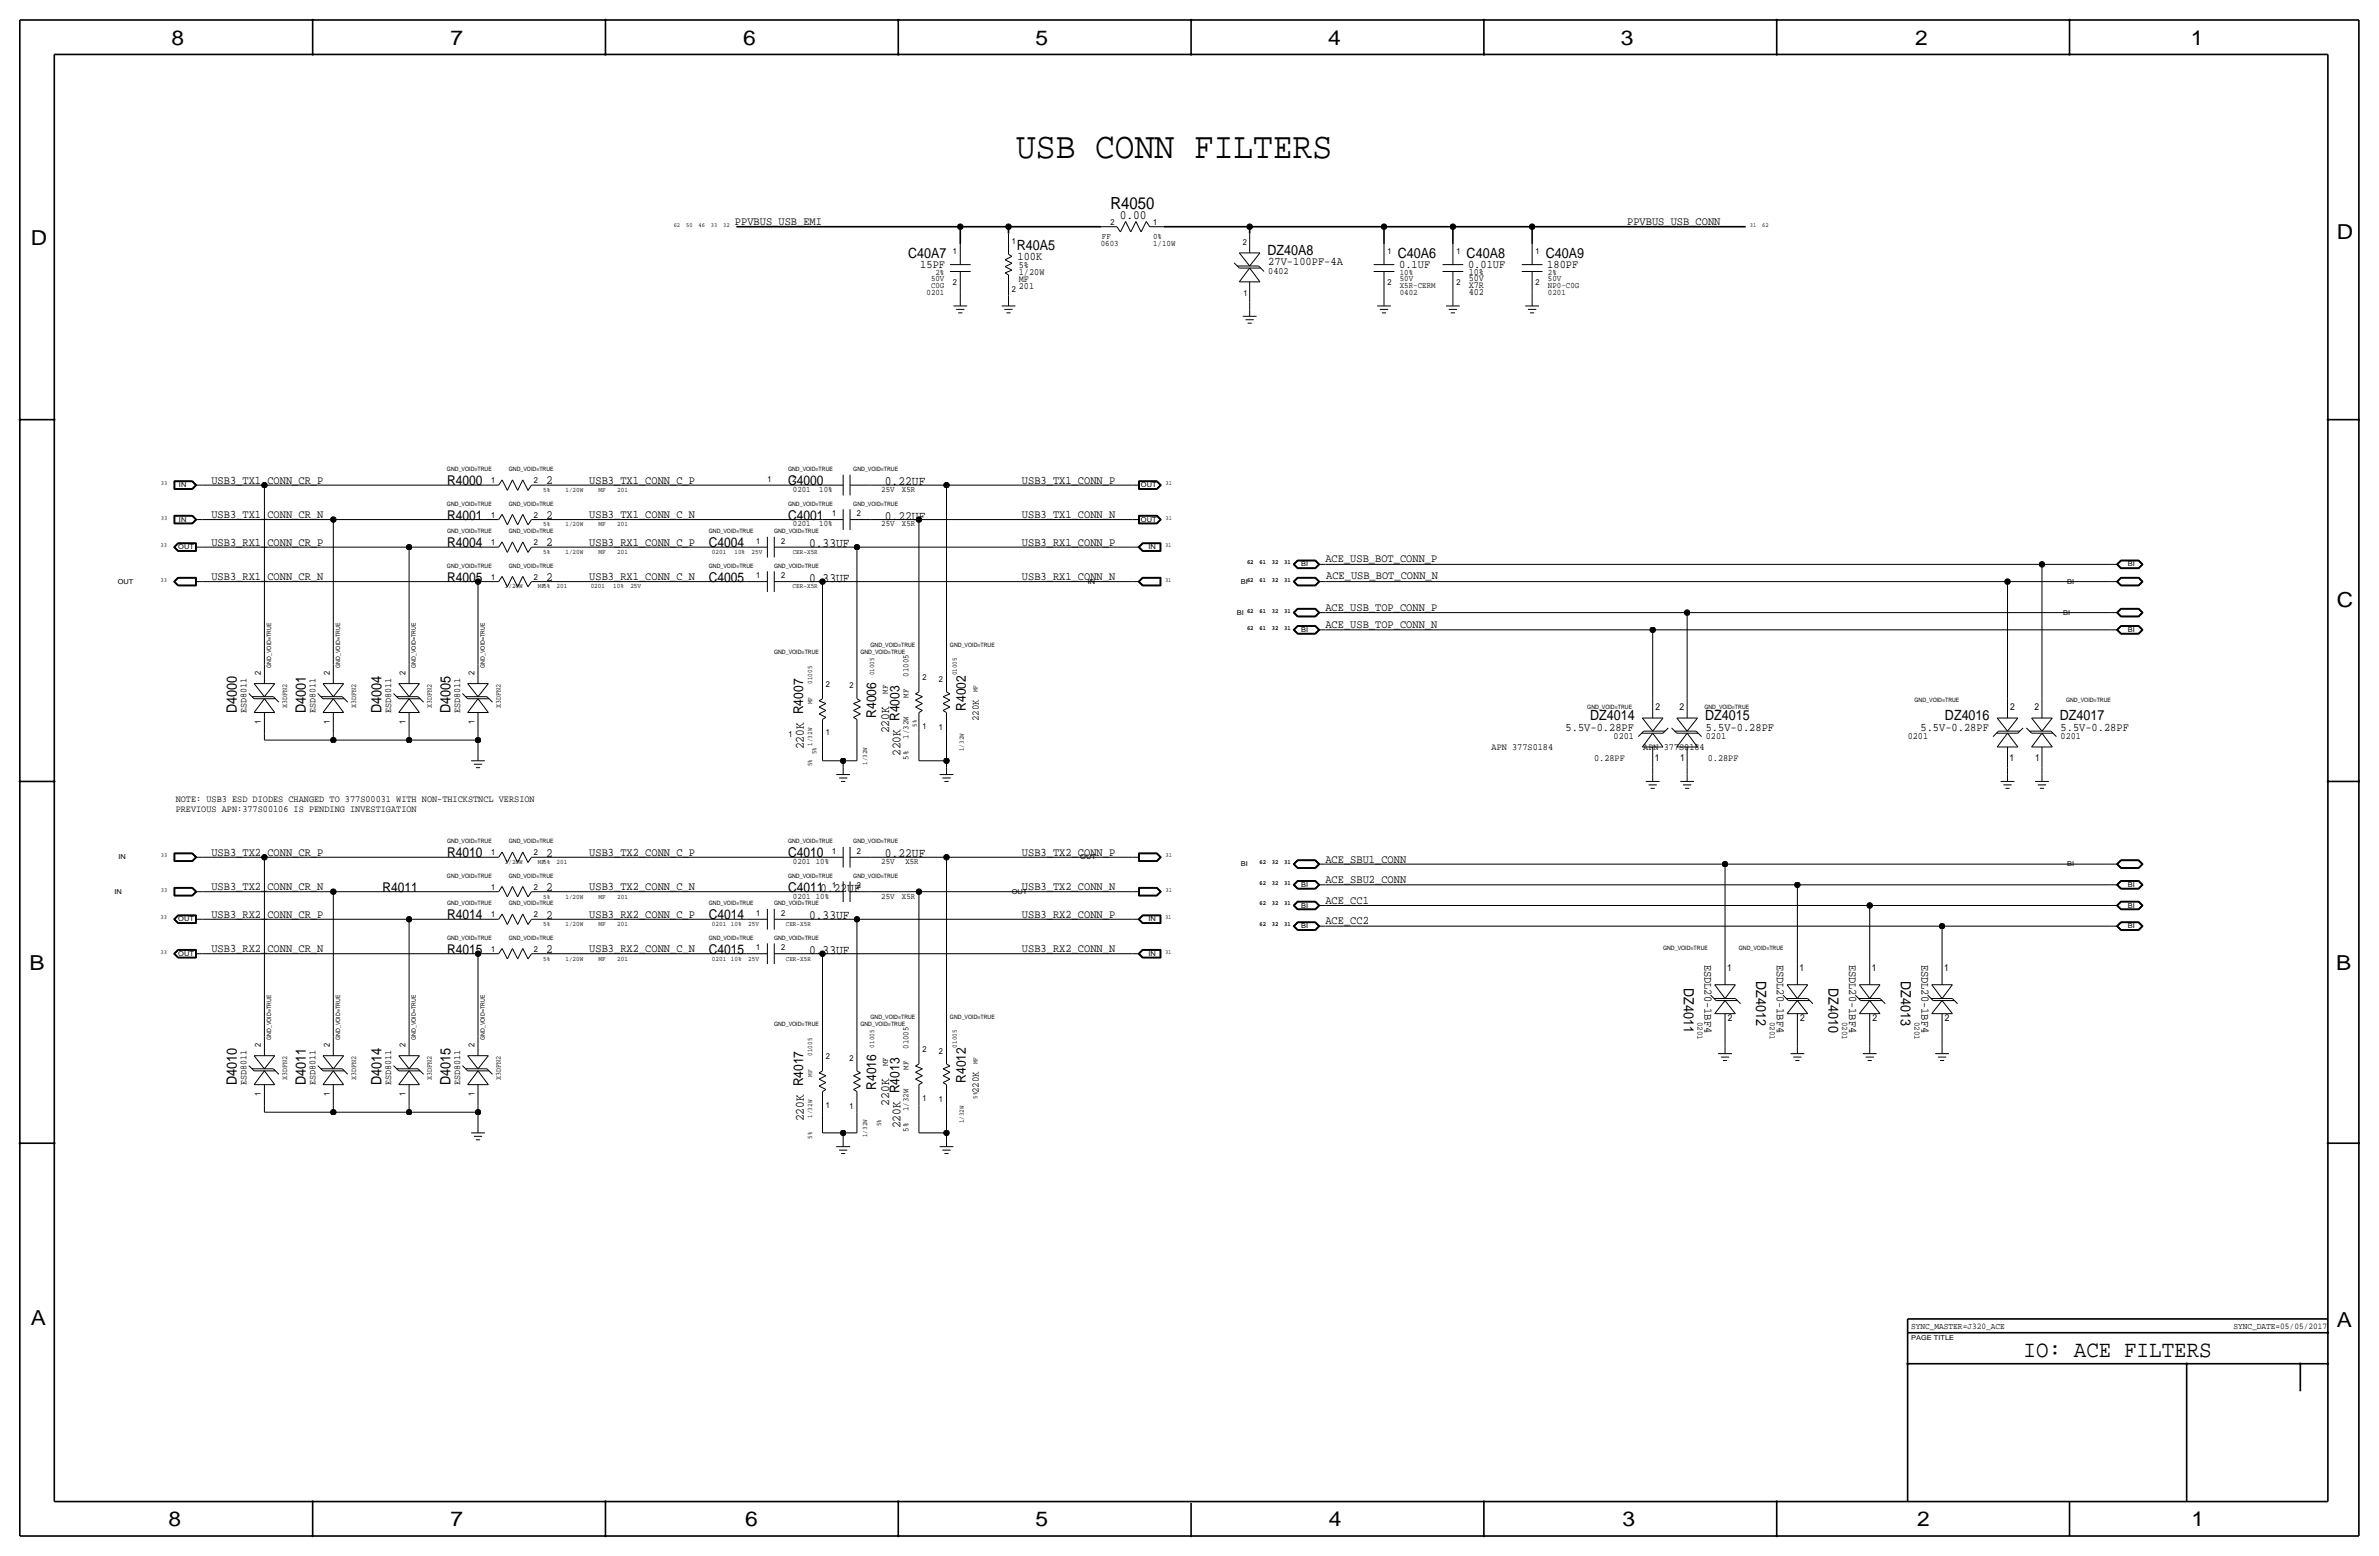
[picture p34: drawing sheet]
<svg xmlns="http://www.w3.org/2000/svg" width="877mm" height="574mm" viewBox="0 0 877 574" stroke-linecap="round" stroke-linejoin="round" font-family="sans-serif">
<defs><g id="words">
<text font-size="13.6" x="374.7" y="58.2">USB CONN FILTERS</text>
<text font-size="8.6" x="746" y="500.1">IO: ACE FILTERS</text>
<g font-size="7.6">
<text x="63.2" y="16.5">8</text>
<text x="166.1" y="16.5">7</text>
<text x="274" y="16.5">6</text>
<text x="381.7" y="16.5">5</text>
<text x="489.7" y="16.5">4</text>
<text x="597.6" y="16.5">3</text>
<text x="706.1" y="16.5">2</text>
<text x="807.7" y="16.5">1</text>
<text x="861.5" y="88.1">D</text>
<text x="11.4" y="90.4">D</text>
<text x="861.5" y="223.8">C</text>
<text x="10.8" y="357.6">B</text>
<text x="861.3" y="357.4">B</text>
<text x="11.3" y="488.4">A</text>
<text x="861.5" y="489.2">A</text>
<text x="62.2" y="562.6">8</text>
<text x="166" y="562.6">7</text>
<text x="274.8" y="562.6">6</text>
<text x="381.7" y="562.6">5</text>
<text x="489.9" y="562.6">4</text>
<text x="598.1" y="562.6">3</text>
<text x="706.8" y="562.6">2</text>
<text x="807.9" y="562.6">1</text>
</g>
<text font-size="6.2" x="409.4" y="77.2">R4050</text>
<g font-size="5.3">
<text x="87.3" y="262.9" transform="rotate(-90 87.3 262.9)">D4000</text>
<text x="112.7" y="262.9" transform="rotate(-90 112.7 262.9)">D4001</text>
<text x="140.7" y="262.9" transform="rotate(-90 140.7 262.9)">D4004</text>
<text x="166.1" y="262.9" transform="rotate(-90 166.1 262.9)">D4005</text>
<text x="87.3" y="400.1" transform="rotate(-90 87.3 400.1)">D4010</text>
<text x="112.7" y="400.1" transform="rotate(-90 112.7 400.1)">D4011</text>
<text x="140.7" y="400.1" transform="rotate(-90 140.7 400.1)">D4014</text>
<text x="166.1" y="400.1" transform="rotate(-90 166.1 400.1)">D4015</text>
</g>
<g font-size="5.2">
<text x="334.8" y="95">C40A7</text>
<text x="374.9" y="92.2">R40A5</text>
<text x="467.3" y="94">DZ40A8</text>
<text x="515.3" y="95">C40A6</text>
<text x="540.7" y="95">C40A8</text>
<text x="569.9" y="95">C40A9</text>
<text x="586.2" y="265.4">DZ4014</text>
<text x="628.6" y="265.4">DZ4015</text>
<text x="717" y="265.4">DZ4016</text>
<text x="759.4" y="265.4">DZ4017</text>
<text x="620.7" y="364.3" transform="rotate(90 620.7 364.3)">DZ4011</text>
<text x="647.4" y="361.7" transform="rotate(90 647.4 361.7)">DZ4012</text>
<text x="674.1" y="364.3" transform="rotate(90 674.1 364.3)">DZ4010</text>
<text x="700.7" y="361.7" transform="rotate(90 700.7 361.7)">DZ4013</text>
</g>
<g font-size="5">
<text x="164.8" y="178.8">R4000</text>
<text x="290.5" y="178.8">C4000</text>
<text x="164.8" y="191.5">R4001</text>
<text x="290.5" y="191.5">C4001</text>
<text x="164.8" y="201.7">R4004</text>
<text x="261.3" y="201.7">C4004</text>
<text x="164.8" y="214.4">R4005</text>
<text x="261.3" y="214.4">C4005</text>
<text x="356.1" y="262" transform="rotate(-90 356.1 262)">R4002</text>
<text x="323" y="264.5" transform="rotate(-90 323 264.5)">R4006</text>
<text x="164.8" y="316">R4010</text>
<text x="290.5" y="316">C4010</text>
<text x="141" y="328.7">R4011</text>
<text x="290.5" y="328.7">C40110.22UF</text>
<text x="164.8" y="338.8">R4014</text>
<text x="261.3" y="338.8">C4014</text>
<text x="164.8" y="351.5">R4015</text>
<text x="261.3" y="351.5">C4015</text>
<text x="323" y="401.7" transform="rotate(-90 323 401.7)">R4016</text>
<text x="356.1" y="399.1" transform="rotate(-90 356.1 399.1)">R4012</text>
</g>
<g font-size="4.7">
<text x="412.8" y="80.8">0.00</text>
<text x="201.4" y="178.6">2</text>
<text x="326.2" y="178.8">0.22UF</text>
<text x="201.4" y="191.3">2</text>
<text x="326.2" y="191.5">0.22UF</text>
<text x="201.4" y="201.4">2</text>
<text x="298.3" y="201.7">0.33UF</text>
<text x="201.4" y="214.1">2</text>
<text x="298.3" y="214.4">0.33UF</text>
<text x="327.9" y="270.3" transform="rotate(-90 327.9 270.3)">220K</text>
<text x="296.4" y="276.2" transform="rotate(-90 296.4 276.2)">220K R4007</text>
<text x="331.9" y="278.7" transform="rotate(-90 331.9 278.7)">220K R4003</text>
<text x="201.4" y="315.7">2</text>
<text x="326.2" y="316">0.22UF</text>
<text x="201.4" y="328.4">2</text>
<text x="201.4" y="338.6">2</text>
<text x="298.3" y="338.8">0.33UF</text>
<text x="201.4" y="351.3">2</text>
<text x="298.3" y="351.5">0.33UF</text>
<text x="327.9" y="407.5" transform="rotate(-90 327.9 407.5)">220K</text>
<text x="296.4" y="413.4" transform="rotate(-90 296.4 413.4)">220K R4017</text>
<text x="331.9" y="415.9" transform="rotate(-90 331.9 415.9)">220K R4013</text>
</g>
<g font-size="4.3">
<text x="271" y="83.1">PPVBUS_USB_EMI</text>
<text x="599.9" y="83">PPVBUS_USB_CONN</text>
<text x="339.3" y="98.8">15PF</text>
<text x="375.1" y="96">100K</text>
<text x="467.6" y="97.8">27V-100PF-4A</text>
<text x="515.8" y="98.8">0.1UF</text>
<text x="541.2" y="98.8">0.01UF</text>
<text x="570.4" y="98.8">180PF</text>
<text x="77.9" y="178.3">USB3_TX1_CONN_CR_P</text>
<text x="217.3" y="178.3">USB3_TX1_CONN_C_P</text>
<text x="376.8" y="178.3">USB3_TX1_CONN_P</text>
<text x="77.9" y="191">USB3_TX1_CONN_CR_N</text>
<text x="217.3" y="191">USB3_TX1_CONN_C_N</text>
<text x="376.8" y="191">USB3_TX1_CONN_N</text>
<text x="77.9" y="201.2">USB3_RX1_CONN_CR_P</text>
<text x="217.3" y="201.2">USB3_RX1_CONN_C_P</text>
<text x="376.8" y="201.2">USB3_RX1_CONN_P</text>
<text x="488.6" y="207.3">ACE_USB_BOT_CONN_P</text>
<text x="77.9" y="213.9">USB3_RX1_CONN_CR_N</text>
<text x="217.3" y="213.9">USB3_RX1_CONN_C_N</text>
<text x="376.8" y="213.9">USB3_RX1_CONN_N</text>
<text x="488.9" y="213.3">ACE_USB_BOT_CONN_N</text>
<text x="488.6" y="225.3">ACE_USB_TOP_CONN_P</text>
<text x="488.6" y="231.6">ACE_USB_TOP_CONN_N</text>
<text x="577.2" y="269.3">5.5V-0.28PF</text>
<text x="628.9" y="269.3">5.5V-0.28PF</text>
<text x="708" y="269.3">5.5V-0.28PF</text>
<text x="759.7" y="269.3">5.5V-0.28PF</text>
<text x="77.9" y="315.5">USB3_TX2_CONN_CR_P</text>
<text x="217.3" y="315.5">USB3_TX2_CONN_C_P</text>
<text x="376.8" y="315.5">USB3_TX2_CONN_P</text>
<text x="488.6" y="318">ACE_SBU1_CONN</text>
<text x="77.9" y="328.2">USB3_TX2_CONN_CR_N</text>
<text x="217.3" y="328.2">USB3_TX2_CONN_C_N</text>
<text x="376.8" y="328.2">USB3_TX2_CONN_N</text>
<text x="488.6" y="325.3">ACE_SBU2_CONN</text>
<text x="488.6" y="333.2">ACE_CC1</text>
<text x="77.9" y="338.3">USB3_RX2_CONN_CR_P</text>
<text x="217.3" y="338.3">USB3_RX2_CONN_C_P</text>
<text x="376.8" y="338.3">USB3_RX2_CONN_P</text>
<text x="488.6" y="340.8">ACE_CC2</text>
<text x="77.9" y="351">USB3_RX2_CONN_CR_N</text>
<text x="217.3" y="351">USB3_RX2_CONN_C_N</text>
<text x="376.8" y="351">USB3_RX2_CONN_N</text>
<text x="628.3" y="355.5" transform="rotate(90 628.3 355.5)">ESDL20-1BF4</text>
<text x="655" y="355.5" transform="rotate(90 655 355.5)">ESDL20-1BF4</text>
<text x="681.7" y="355.5" transform="rotate(90 681.7 355.5)">ESDL20-1BF4</text>
<text x="708.4" y="355.5" transform="rotate(90 708.4 355.5)">ESDL20-1BF4</text>
</g>
<g font-size="3.8">
<text x="360.9" y="265.9" transform="rotate(-90 360.9 265.9)">220K</text>
<text x="360.9" y="403" transform="rotate(-90 360.9 403)">220K</text>
</g>
<g font-size="3.5">
<text x="375.6" y="98.8">5%</text>
<text x="375.6" y="101.3">1/20W</text>
<text x="467.6" y="101.1">0402</text>
<text x="541.5" y="101.3">10%</text>
<text x="375.6" y="106.4">201</text>
<text x="375.6" y="103.9">MF</text>
<text x="541.5" y="103.6">50V</text>
<text x="541.5" y="106.2">X7R</text>
<text x="541.5" y="108.7">402</text>
<text x="90.9" y="262.8" transform="rotate(-90 90.9 262.8)">ESD8011</text>
<text x="116.3" y="262.8" transform="rotate(-90 116.3 262.8)">ESD8011</text>
<text x="144.3" y="262.8" transform="rotate(-90 144.3 262.8)">ESD8011</text>
<text x="169.7" y="262.8" transform="rotate(-90 169.7 262.8)">ESD8011</text>
<text x="610.3" y="261.9">2</text>
<text x="619.2" y="261.9">2</text>
<text x="741.1" y="261.9">2</text>
<text x="750" y="261.9">2</text>
<text x="594.9" y="272.5">0201</text>
<text x="628.9" y="272.5">0201</text>
<text x="703.3" y="272.5">0201</text>
<text x="759.7" y="272.5">0201</text>
<text x="549.9" y="276.6">APN 377S0184</text>
<text x="587.7" y="280.4">0.28PF</text>
<text x="605.8" y="276.6">APN 377S0184</text>
<text x="610.1" y="280.4">1</text>
<text x="619.5" y="280.4">1</text>
<text x="629.6" y="280.4">0.28PF</text>
<text x="740.9" y="280.4">1</text>
<text x="750.3" y="280.4">1</text>
<text x="64.8" y="295.7">NOTE: USB3 ESD DIODES CHANGED TO 377S00031 WITH NON-THICKSTNCL VERSION</text>
<text x="64.8" y="299.5">PREVIOUS APN:377S00106 IS PENDING INVESTIGATION</text>
<text x="636.7" y="357.9">1</text>
<text x="663.4" y="357.9">1</text>
<text x="690.1" y="357.9">1</text>
<text x="716.7" y="357.9">1</text>
<text x="637" y="376.4">2</text>
<text x="663.7" y="376.4">2</text>
<text x="690.3" y="376.4">2</text>
<text x="717" y="376.4">2</text>
<text x="90.9" y="399.9" transform="rotate(-90 90.9 399.9)">ESD8011</text>
<text x="116.3" y="399.9" transform="rotate(-90 116.3 399.9)">ESD8011</text>
<text x="144.3" y="399.9" transform="rotate(-90 144.3 399.9)">ESD8011</text>
<text x="169.7" y="399.9" transform="rotate(-90 169.7 399.9)">ESD8011</text>
</g>
<g font-size="3.2">
<text x="704.5" y="490">SYNC_MASTER=J320_ACE</text>
<text x="823.4" y="490">SYNC_DATE=05/05/2017</text>
</g>
<g font-size="3.1">
<text x="409.4" y="82.8">2</text>
<text x="425.1" y="82.8">1</text>
<text x="373.1" y="89.9">1</text>
<text x="406.2" y="88.1">FF</text>
<text x="425.1" y="88.1">0%</text>
<text x="351.2" y="93.7">1</text>
<text x="405.8" y="90.7">0603</text>
<text x="425.1" y="90.7">1/10W</text>
<text x="458.2" y="90.4">2</text>
<text x="511.5" y="93.7">1</text>
<text x="536.9" y="93.7">1</text>
<text x="566.1" y="93.7">1</text>
<text x="344.9" y="101.3">2%</text>
<text x="516.1" y="101.3">10%</text>
<text x="570.7" y="101.3">2%</text>
<text x="343.2" y="103.6">50V</text>
<text x="343.2" y="106.2">C0G</text>
<text x="351.2" y="105.2">2</text>
<text x="373.1" y="107.7">2</text>
<text x="511.5" y="105.2">2</text>
<text x="516.1" y="103.6">50V</text>
<text x="516.1" y="106.2">X5R-CERM</text>
<text x="536.9" y="105.2">2</text>
<text x="566.1" y="105.2">2</text>
<text x="570.7" y="103.6">50V</text>
<text x="570.7" y="106.2">NP0-C0G</text>
<text x="341.6" y="108.7">0201</text>
<text x="458.4" y="109">1</text>
<text x="516.1" y="108.7">0402</text>
<text x="570.7" y="108.7">0201</text>
<text x="181" y="178.1">1</text>
<text x="196.8" y="178.1">2</text>
<text x="283" y="177.5">1</text>
<text x="292.1" y="177.5">2</text>
<text x="292.3" y="181.4">0201</text>
<text x="302" y="181.4">10%</text>
<text x="324.9" y="181.4">25V</text>
<text x="332.5" y="181.4">X5R</text>
<text x="181" y="190.8">1</text>
<text x="196.8" y="190.8">2</text>
<text x="306.8" y="190.2">1</text>
<text x="315.9" y="190.2">2</text>
<text x="292.3" y="194.1">0201</text>
<text x="302" y="194.1">10%</text>
<text x="324.9" y="194.1">25V</text>
<text x="332.5" y="194.1">X5R</text>
<text x="181" y="200.9">1</text>
<text x="196.8" y="200.9">2</text>
<text x="278.8" y="200.4">1</text>
<text x="288" y="200.4">2</text>
<text x="181" y="213.6">1</text>
<text x="196.8" y="213.6">2</text>
<text x="278.8" y="213.1">1</text>
<text x="288" y="213.1">2</text>
<text x="96.2" y="248.7" transform="rotate(-90 96.2 248.7)">2</text>
<text x="121.6" y="248.7" transform="rotate(-90 121.6 248.7)">2</text>
<text x="149.6" y="248.7" transform="rotate(-90 149.6 248.7)">2</text>
<text x="175" y="248.7" transform="rotate(-90 175 248.7)">2</text>
<text x="335" y="249.5" transform="rotate(-90 335 249.5)">01005</text>
<text x="340.1" y="250.8">2</text>
<text x="346.1" y="251.2">2</text>
<text x="304.5" y="253.3">2</text>
<text x="313.1" y="253.7">2</text>
<text x="327.4" y="255.8" transform="rotate(-90 327.4 255.8)">MF</text>
<text x="335" y="257.1" transform="rotate(-90 335 257.1)">MF</text>
<text x="96.2" y="266.7" transform="rotate(-90 96.2 266.7)">1</text>
<text x="121.6" y="266.7" transform="rotate(-90 121.6 266.7)">1</text>
<text x="149.6" y="266.7" transform="rotate(-90 149.6 266.7)">1</text>
<text x="175" y="266.7" transform="rotate(-90 175 266.7)">1</text>
<text x="340.1" y="268.5">1</text>
<text x="346.1" y="269">1</text>
<text x="290.7" y="271.5">1</text>
<text x="304.5" y="271.1">1</text>
<text x="335" y="272.3" transform="rotate(-90 335 272.3)">1/32W</text>
<text x="335" y="280" transform="rotate(-90 335 280)">5%</text>
<text x="181" y="315.2">1</text>
<text x="196.8" y="315.2">2</text>
<text x="306.8" y="314.7">1</text>
<text x="315.9" y="314.7">2</text>
<text x="292.3" y="318.5">0201</text>
<text x="300.8" y="318.5">10%</text>
<text x="324.9" y="318.5">25V</text>
<text x="333.8" y="318.5">X5R</text>
<text x="181" y="327.9">1</text>
<text x="196.8" y="327.9">2</text>
<text x="306.8" y="327.4">1</text>
<text x="315.9" y="327.4">2</text>
<text x="292.3" y="331.2">0201</text>
<text x="300.8" y="331.2">10%</text>
<text x="324.9" y="331.2">25V</text>
<text x="332.5" y="331.2">X5R</text>
<text x="181" y="338.1">1</text>
<text x="196.8" y="338.1">2</text>
<text x="278.8" y="337.6">1</text>
<text x="288" y="337.6">2</text>
<text x="181" y="350.8">1</text>
<text x="196.8" y="350.8">2</text>
<text x="278.8" y="350.3">1</text>
<text x="288" y="350.3">2</text>
<text x="625.8" y="376.7" transform="rotate(90 625.8 376.7)">0201</text>
<text x="652.5" y="376.7" transform="rotate(90 652.5 376.7)">0201</text>
<text x="679.1" y="376.7" transform="rotate(90 679.1 376.7)">0201</text>
<text x="705.8" y="376.7" transform="rotate(90 705.8 376.7)">0201</text>
<text x="96.2" y="385.8" transform="rotate(-90 96.2 385.8)">2</text>
<text x="121.6" y="385.8" transform="rotate(-90 121.6 385.8)">2</text>
<text x="149.6" y="385.8" transform="rotate(-90 149.6 385.8)">2</text>
<text x="175" y="385.8" transform="rotate(-90 175 385.8)">2</text>
<text x="335" y="386.6" transform="rotate(-90 335 386.6)">01005</text>
<text x="340.1" y="387.9">2</text>
<text x="346.1" y="388.4">2</text>
<text x="304.5" y="390.4">2</text>
<text x="313.1" y="390.9">2</text>
<text x="327.4" y="392.9" transform="rotate(-90 327.4 392.9)">MF</text>
<text x="335" y="394.3" transform="rotate(-90 335 394.3)">MF</text>
<text x="96.2" y="403.9" transform="rotate(-90 96.2 403.9)">1</text>
<text x="121.6" y="403.9" transform="rotate(-90 121.6 403.9)">1</text>
<text x="149.6" y="403.9" transform="rotate(-90 149.6 403.9)">1</text>
<text x="175" y="403.9" transform="rotate(-90 175 403.9)">1</text>
<text x="340.1" y="405.7">1</text>
<text x="346.1" y="406.1">1</text>
<text x="304.5" y="408.2">1</text>
<text x="313.1" y="408.7">1</text>
<text x="335" y="409.5" transform="rotate(-90 335 409.5)">1/32W</text>
<text x="335" y="417.1" transform="rotate(-90 335 417.1)">5%</text>
</g>
<g font-size="2.8">
<text x="105.9" y="261" transform="rotate(-90 105.9 261)">X3DFN2</text>
<text x="131.3" y="261" transform="rotate(-90 131.3 261)">X3DFN2</text>
<text x="159.2" y="261" transform="rotate(-90 159.2 261)">X3DFN2</text>
<text x="184.6" y="261" transform="rotate(-90 184.6 261)">X3DFN2</text>
<text x="105.9" y="398.2" transform="rotate(-90 105.9 398.2)">X3DFN2</text>
<text x="131.3" y="398.2" transform="rotate(-90 131.3 398.2)">X3DFN2</text>
<text x="159.2" y="398.2" transform="rotate(-90 159.2 398.2)">X3DFN2</text>
<text x="184.6" y="398.2" transform="rotate(-90 184.6 398.2)">X3DFN2</text>
</g>
<g font-size="2.5">
<text x="66" y="179.6">IN</text>
<text x="420.6" y="179.6">OUT</text>
<text x="200.3" y="181.4">5%</text>
<text x="208.5" y="181.4">1/20W</text>
<text x="220.6" y="181.4">MF</text>
<text x="227.6" y="181.4">201</text>
<text x="66" y="192.3">IN</text>
<text x="200.3" y="194.1">5%</text>
<text x="208.5" y="194.1">1/20W</text>
<text x="220.6" y="194.1">MF</text>
<text x="227.6" y="194.1">201</text>
<text x="420.6" y="192.3">OUT</text>
<text x="65.7" y="202.4">OUT</text>
<text x="423.4" y="202.4">IN</text>
<text x="200.3" y="204.2">5%</text>
<text x="208.5" y="204.2">1/20W</text>
<text x="220.6" y="204.2">MF</text>
<text x="227.6" y="204.2">201</text>
<text x="262.5" y="204.2">0201</text>
<text x="270.8" y="204.2">10%</text>
<text x="277.1" y="204.2">25V</text>
<text x="292.2" y="204.2">CER-X5R</text>
<text x="479.8" y="208.8">BI</text>
<text x="784.5" y="208.8">BI</text>
<text x="43.4" y="215.1">OUT</text>
<text x="401.1" y="215.1">IN</text>
<text x="457.4" y="215.1">BI</text>
<text x="762.1" y="215.1">BI</text>
<text x="186.1" y="216.9">1/20W</text>
<text x="198.3" y="216.9">MF5%</text>
<text x="205.2" y="216.9">201</text>
<text x="217.8" y="216.9">0201</text>
<text x="226.1" y="216.9">10%</text>
<text x="232.4" y="216.9">25V</text>
<text x="292.2" y="216.9">CER-X5R</text>
<text x="455.9" y="226.6">BI</text>
<text x="760.7" y="226.6">BI</text>
<text x="479.8" y="232.9">BI</text>
<text x="784.5" y="232.9">BI</text>
<text x="322.3" y="249" transform="rotate(-90 322.3 249)">01005</text>
<text x="352.8" y="249" transform="rotate(-90 352.8 249)">01005</text>
<text x="299.4" y="252" transform="rotate(-90 299.4 252)">01005</text>
<text x="360.4" y="255.1" transform="rotate(-90 360.4 255.1)">MF</text>
<text x="299.4" y="259.6" transform="rotate(-90 299.4 259.6)">MF</text>
<text x="338" y="267.8" transform="rotate(-90 338 267.8)">5%</text>
<text x="299.4" y="274.9" transform="rotate(-90 299.4 274.9)">1/32W</text>
<text x="301" y="278" transform="rotate(-90 301 278)">5%</text>
<text x="319.7" y="282" transform="rotate(-90 319.7 282)">1/32W</text>
<text x="355.3" y="276.9" transform="rotate(-90 355.3 276.9)">1/32W</text>
<text x="299.4" y="282.5" transform="rotate(-90 299.4 282.5)">5%</text>
<text x="43.6" y="316.7">IN</text>
<text x="398.3" y="316.7">OUT</text>
<text x="186.1" y="318.5">1/20W</text>
<text x="198.3" y="318.5">MF5%</text>
<text x="205.2" y="318.5">201</text>
<text x="457.4" y="319.3">BI</text>
<text x="762.1" y="319.3">BI</text>
<text x="42.2" y="329.4">IN</text>
<text x="373" y="329.4">OUT</text>
<text x="479.8" y="326.9">BI</text>
<text x="784.5" y="326.9">BI</text>
<text x="200.3" y="331.2">5%</text>
<text x="208.5" y="331.2">1/20W</text>
<text x="220.6" y="331.2">MF</text>
<text x="227.6" y="331.2">201</text>
<text x="479.8" y="334.5">BI</text>
<text x="784.5" y="334.5">BI</text>
<text x="65.7" y="339.6">OUT</text>
<text x="200.3" y="341.4">5%</text>
<text x="208.5" y="341.4">1/20W</text>
<text x="220.6" y="341.4">MF</text>
<text x="227.6" y="341.4">201</text>
<text x="262.5" y="341.4">0201</text>
<text x="269.5" y="341.4">10%</text>
<text x="275.8" y="341.4">25V</text>
<text x="289.7" y="341.4">CER-X5R</text>
<text x="423.4" y="339.6">IN</text>
<text x="479.8" y="342.1">BI</text>
<text x="784.5" y="342.1">BI</text>
<text x="65.7" y="352.3">OUT</text>
<text x="423.4" y="352.3">IN</text>
<text x="200.3" y="354.1">5%</text>
<text x="208.5" y="354.1">1/20W</text>
<text x="220.6" y="354.1">MF</text>
<text x="227.6" y="354.1">201</text>
<text x="262.5" y="354.1">0201</text>
<text x="269.5" y="354.1">10%</text>
<text x="275.8" y="354.1">25V</text>
<text x="289.7" y="354.1">CER-X5R</text>
<text x="299.4" y="389.2" transform="rotate(-90 299.4 389.2)">01005</text>
<text x="322.3" y="386.1" transform="rotate(-90 322.3 386.1)">01005</text>
<text x="352.8" y="386.1" transform="rotate(-90 352.8 386.1)">01005</text>
<text x="360.4" y="392.3" transform="rotate(-90 360.4 392.3)">MF</text>
<text x="299.4" y="396.8" transform="rotate(-90 299.4 396.8)">MF</text>
<text x="360.4" y="405" transform="rotate(-90 360.4 405)">5%</text>
<text x="299.4" y="412" transform="rotate(-90 299.4 412)">1/32W</text>
<text x="299.4" y="419.7" transform="rotate(-90 299.4 419.7)">5%</text>
<text x="319.7" y="419.1" transform="rotate(-90 319.7 419.1)">1/32W</text>
<text x="324.8" y="415.2" transform="rotate(-90 324.8 415.2)">5%</text>
<text x="355.3" y="414.1" transform="rotate(-90 355.3 414.1)">1/32W</text>
<text x="704.5" y="493.8">PAGE TITLE</text>
</g>
<g font-size="2.3">
<text x="248.4" y="83.6">62</text>
<text x="252.9" y="83.6">50</text>
<text x="257.5" y="83.6">46</text>
<text x="262.1" y="83.6">33</text>
<text x="266.7" y="83.6">32</text>
<text x="645.1" y="83.6">31</text>
<text x="649.7" y="83.6">62</text>
<text x="59.3" y="178.8">33</text>
<text x="429.7" y="178.8">31</text>
<text x="59.3" y="191.5">33</text>
<text x="429.7" y="191.5">31</text>
<text x="59.2" y="201.7">33</text>
<text x="429.5" y="201.7">31</text>
<text x="459.7" y="208">62</text>
<text x="464.3" y="208">61</text>
<text x="468.9" y="208">32</text>
<text x="473.5" y="208">31</text>
<text x="59.2" y="214.4">33</text>
<text x="429.5" y="214.4">31</text>
<text x="459.7" y="214.4">62</text>
<text x="464.3" y="214.4">61</text>
<text x="468.9" y="214.4">32</text>
<text x="473.5" y="214.4">31</text>
<text x="459.7" y="225.8">62</text>
<text x="464.3" y="225.8">61</text>
<text x="468.9" y="225.8">32</text>
<text x="473.5" y="225.8">31</text>
<text x="459.7" y="232.2">62</text>
<text x="464.3" y="232.2">61</text>
<text x="468.9" y="232.2">32</text>
<text x="473.5" y="232.2">31</text>
<text x="59.3" y="316">33</text>
<text x="429.7" y="316">31</text>
<text x="464.3" y="318.5">62</text>
<text x="468.9" y="318.5">32</text>
<text x="473.5" y="318.5">31</text>
<text x="59.3" y="328.7">33</text>
<text x="429.7" y="328.7">31</text>
<text x="464.3" y="326.1">62</text>
<text x="468.9" y="326.1">32</text>
<text x="473.5" y="326.1">31</text>
<text x="464.3" y="333.8">62</text>
<text x="468.9" y="333.8">32</text>
<text x="473.5" y="333.8">31</text>
<text x="59.2" y="338.8">33</text>
<text x="429.5" y="338.8">31</text>
<text x="464.3" y="341.4">62</text>
<text x="468.9" y="341.4">32</text>
<text x="473.5" y="341.4">31</text>
<text x="59.2" y="351.5">33</text>
<text x="429.5" y="351.5">31</text>
</g>
<g font-size="2.2">
<text x="164.8" y="173.7">GND_VOID=TRUE</text>
<text x="187.6" y="173.7">GND_VOID=TRUE</text>
<text x="290.5" y="173.7">GND_VOID=TRUE</text>
<text x="314.6" y="173.7">GND_VOID=TRUE</text>
<text x="164.8" y="186.4">GND_VOID=TRUE</text>
<text x="187.6" y="186.4">GND_VOID=TRUE</text>
<text x="290.5" y="186.4">GND_VOID=TRUE</text>
<text x="314.6" y="186.4">GND_VOID=TRUE</text>
<text x="164.8" y="196.6">GND_VOID=TRUE</text>
<text x="187.6" y="196.6">GND_VOID=TRUE</text>
<text x="261.3" y="196.6">GND_VOID=TRUE</text>
<text x="285.4" y="196.6">GND_VOID=TRUE</text>
<text x="164.8" y="209.3">GND_VOID=TRUE</text>
<text x="187.6" y="209.3">GND_VOID=TRUE</text>
<text x="261.3" y="209.3">GND_VOID=TRUE</text>
<text x="285.4" y="209.3">GND_VOID=TRUE</text>
<text x="320.9" y="238.5">GND_VOID=TRUE</text>
<text x="350.2" y="238.5">GND_VOID=TRUE</text>
<text x="285.4" y="241">GND_VOID=TRUE</text>
<text x="317.2" y="241">GND_VOID=TRUE</text>
<text x="100" y="246.1" transform="rotate(-90 100 246.1)">GND_VOID=TRUE</text>
<text x="125.4" y="246.1" transform="rotate(-90 125.4 246.1)">GND_VOID=TRUE</text>
<text x="153.4" y="246.1" transform="rotate(-90 153.4 246.1)">GND_VOID=TRUE</text>
<text x="178.8" y="246.1" transform="rotate(-90 178.8 246.1)">GND_VOID=TRUE</text>
<text x="585.2" y="261.4">GND_VOID=TRUE</text>
<text x="628.3" y="261.4">GND_VOID=TRUE</text>
<text x="705.8" y="258.8">GND_VOID=TRUE</text>
<text x="761.7" y="258.8">GND_VOID=TRUE</text>
<text x="164.8" y="310.9">GND_VOID=TRUE</text>
<text x="187.6" y="310.9">GND_VOID=TRUE</text>
<text x="290.5" y="310.9">GND_VOID=TRUE</text>
<text x="314.6" y="310.9">GND_VOID=TRUE</text>
<text x="164.8" y="323.6">GND_VOID=TRUE</text>
<text x="187.6" y="323.6">GND_VOID=TRUE</text>
<text x="290.5" y="323.6">GND_VOID=TRUE</text>
<text x="314.6" y="323.6">GND_VOID=TRUE</text>
<text x="164.8" y="333.8">GND_VOID=TRUE</text>
<text x="187.6" y="333.8">GND_VOID=TRUE</text>
<text x="261.3" y="333.8">GND_VOID=TRUE</text>
<text x="285.4" y="333.8">GND_VOID=TRUE</text>
<text x="164.8" y="346.5">GND_VOID=TRUE</text>
<text x="187.6" y="346.5">GND_VOID=TRUE</text>
<text x="261.3" y="346.5">GND_VOID=TRUE</text>
<text x="285.4" y="346.5">GND_VOID=TRUE</text>
<text x="613.1" y="350.3">GND_VOID=TRUE</text>
<text x="641" y="350.3">GND_VOID=TRUE</text>
<text x="320.9" y="375.7">GND_VOID=TRUE</text>
<text x="350.2" y="375.7">GND_VOID=TRUE</text>
<text x="100" y="383.3" transform="rotate(-90 100 383.3)">GND_VOID=TRUE</text>
<text x="125.4" y="383.3" transform="rotate(-90 125.4 383.3)">GND_VOID=TRUE</text>
<text x="153.4" y="383.3" transform="rotate(-90 153.4 383.3)">GND_VOID=TRUE</text>
<text x="178.8" y="383.3" transform="rotate(-90 178.8 383.3)">GND_VOID=TRUE</text>
<text x="285.4" y="378.2">GND_VOID=TRUE</text>
<text x="317.2" y="378.2">GND_VOID=TRUE</text>
</g>
</g></defs>
<g fill="none" stroke="#000" stroke-width=".37">
<path d="M350.2 97.5h7.6zM354 89.9v7.6zM370.5 98.3l2.6 1.3zM370.5 95.8l2.6 1.2zM370.5 98.3l2.6-1.3zM370.5 95.8l2.6-1.3zM371.8 86.1v7.6zM371.8 93.7l1.3 .8zM406.1 83.6h5.7zM411.8 83.6l1.3 1.9zM415 81.6l1.9 3.9zM415 81.6l-1.9 3.9z"/>
<path d="M418.8 81.6l1.9 3.9zM418.8 81.6l-1.9 3.9zM422.6 81.6l-1.9 3.9zM422.6 81.6l1.3 2zM423.9 83.6h5.1zM455 96.9l1.9 1.9zM456.1 98h7.9zM456.9 93.2h7.6zM456.9 98.8h7.9zM456.9 93.2l3.8 4.8zM460.7 86.1v7.1zM460.7 98.8l3.8 5.1z"/>
<path d="M460.7 98.8l-3.8 5.1zM464 98l2 2.1zM464.5 93.2l-3.8 4.8zM506.4 97.5h7.6zM510.2 89.9v7.6zM531.8 97.5h7.6zM535.6 89.9v7.6zM561 97.5h7.7zM564.8 89.9v7.6zM350.2 100.1h7.6zM351.5 112.8h5.1zM352.5 114h3z"/>
<path d="M353.3 115.3h1.5zM354 107.7v2.5zM354 100.1v7.6zM354 110.2v2.6zM369.3 112.8h5zM370.3 114h3zM370.5 100.6l1.3 .7zM370.5 100.6l2.6-1zM371 115.3h1.6zM371.8 109v1.2zM371.8 110.2v2.6zM371.8 101.3v7.7z"/>
<path d="M456.9 103.9h7.6zM458.2 116.6h5zM459.2 117.9h3zM459.9 119.1h1.6zM460.7 111.5v2.5zM460.7 114v2.6zM460.7 103.9v7.6zM506.4 100.1h7.6zM507.7 112.8h5.1zM508.7 114h3.1zM509.5 115.3h1.5zM510.2 107.7v2.5z"/>
<path d="M510.2 110.2v2.6zM510.2 100.1v7.6zM531.8 100.1h7.6zM533.1 112.8h5.1zM534.1 114h3.1zM534.9 115.3h1.5zM535.6 107.7v2.5zM535.6 110.2v2.6zM535.6 100.1v7.6zM561 100.1h7.7zM562.3 112.8h5.1zM563.3 114h3.1z"/>
<path d="M564.1 115.3h1.5zM564.8 107.7v2.5zM564.8 110.2v2.6zM564.8 100.1v7.6zM64.2 177.2v3.2zM64.2 177.2h6.8zM64.3 177.3h6.6zM64.3 177.3v3zM64.4 177.4v2.8zM64.4 177.4h6.5zM64.5 177.5h6.3zM64.5 177.5v2.6z"/>
<path d="M70.8 177.5l1.3 1.3zM70.9 177.4l1.3 1.4zM70.9 177.3l1.5 1.5zM71 177.2l1.5 1.6zM72.1 178.8h2.5zM72.5 178.8l-1.5 1.6zM74.6 178.8h22.9zM97.5 178.8h81.3zM97.5 178.8v66.1zM178.8 178.8h5zM185.1 176.9l-1.3 1.9zM185.1 176.9l1.9 3.8z"/>
<path d="M188.9 176.9l-1.9 3.8zM188.9 176.9l2 3.8zM192.7 176.9l-1.8 3.8zM192.7 176.9l2 3.8zM195.9 178.8l-1.2 1.9zM195.9 178.8h5.7zM201.6 178.8h101.6zM303.2 178.8h7.6zM310.8 175v7.6zM313.4 178.8h7.6zM313.4 175v7.6zM321 178.8h27.9z"/>
<path d="M348.9 178.8v68.6zM348.9 178.8h68.6zM417.5 178.8h2.6zM419.8 177.2v3.2zM419.8 177.2h6.8zM419.9 177.3h6.6zM419.9 177.3v3zM420 177.4h6.5zM420 177.4v2.8zM420.1 177.5h6.3zM420.1 177.5v2.6zM426.4 177.5l1.3 1.3z"/>
<path d="M426.5 177.4l1.3 1.4zM426.5 177.3l1.5 1.5zM426.6 177.2l1.5 1.6zM427.7 178.8l-1.3 1.3zM64.2 180.4h6.8zM64.2 189.9v3.2zM64.2 193.1h6.8zM64.2 189.9h6.8zM64.3 190h6.6zM64.3 180.3h6.6zM64.3 190v3zM64.3 193h6.6z"/>
<path d="M64.4 180.2h6.5zM64.4 190.1v2.8zM64.4 192.9h6.5zM64.4 190.1h6.5zM64.5 180.1h6.3zM64.5 190.2h6.3zM64.5 190.2v2.6zM64.5 192.8h6.3zM70.8 180.1l1.3-1.3zM70.8 192.8l1.3-1.3zM70.8 190.2l1.3 1.3zM70.9 180.2l1.3-1.4z"/>
<path d="M70.9 192.9l1.3-1.4zM70.9 190.1l1.3 1.4zM70.9 190l1.5 1.5zM70.9 180.3l1.5-1.5zM70.9 193l1.5-1.5zM71 189.9l1.5 1.6zM72.1 191.5h2.5zM72.5 191.5l-1.5 1.6zM74.6 191.5h48.3zM122.9 191.5v53.4zM122.9 191.5h55.9zM178.8 191.5h5z"/>
<path d="M185.1 199.7l-1.3 2zM185.1 189.6l-1.3 1.9zM185.1 199.7l1.9 3.9zM185.1 189.6l1.9 3.8zM188.9 199.7l-1.9 3.9zM188.9 189.6l-1.9 3.8zM188.9 199.7l2 3.9zM188.9 189.6l2 3.8zM192.7 199.7l-1.8 3.9zM192.7 189.6l-1.8 3.8zM192.7 199.7l2 3.9zM192.7 189.6l2 3.8z"/>
<path d="M195.9 191.5l-1.2 1.9zM195.9 191.5h5.7zM201.6 191.5h101.6zM282.9 197.9v7.6zM285.4 197.9v7.6zM303.2 191.5h7.6zM310.8 187.7v7.6zM313.4 191.5h7.6zM313.4 187.7v7.6zM321 191.5h17.8zM338.8 191.5h78.7zM338.8 191.5v55.9z"/>
<path d="M417.5 191.5h2.6zM419.8 189.9v3.2zM419.8 193.1h6.8zM419.8 180.4h6.8zM419.8 189.9h6.8zM419.9 190h6.6zM419.9 190v3zM419.9 193h6.6zM419.9 180.3h6.6zM420 190.1h6.5zM420 190.1v2.8zM420 192.9h6.5z"/>
<path d="M420 180.2h6.5zM420.1 190.2h6.3zM420.1 190.2v2.6zM420.1 192.8h6.3zM420.1 180.1h6.3zM426.4 190.2l1.3 1.3zM426.4 192.8l1.3-1.3zM426.5 192.9l1.3-1.4zM426.5 180.2l1.3-1.4zM426.5 190.1l1.3 1.4zM426.5 193l1.5-1.5zM426.5 180.3l1.5-1.5z"/>
<path d="M426.5 190l1.5 1.5zM426.6 189.9l1.5 1.6zM426.6 193.1l1.5-1.6zM426.6 180.4l1.5-1.6zM64 201.7l1.6 1.5zM64 214.4l1.6 1.5zM64.2 201.7l1.4-1.5zM64.2 214.4l1.4-1.5zM64.2 201.7l1.4 1.5zM64.2 214.4l1.4 1.5zM64.3 201.7l1.4-1.4zM64.3 214.4l1.4-1.4z"/>
<path d="M64.3 201.7l1.4 1.3zM64.3 214.4l1.4 1.3zM64.5 201.7l1.2-1.3zM64.5 214.4l1.2-1.3zM64.5 201.7l1.2 1.2zM64.5 214.4l1.2 1.2zM65.6 203.2h6.8zM65.6 215.9h6.8zM65.6 200.1l-1.6 1.6zM65.6 212.8l-1.6 1.6zM65.6 200.1h6.8zM65.6 212.8h6.8z"/>
<path d="M65.6 203.2h6.7zM65.6 215.9h6.7zM65.6 200.2h6.7zM65.6 212.9h6.7zM65.7 203h6.5zM65.7 215.7h6.5zM65.7 200.3h6.5zM65.7 213h6.5zM65.7 200.4h6.4zM65.7 202.9h6.4zM65.7 213.1h6.4zM65.7 215.6h6.4z"/>
<path d="M72.1 201.7h2.5zM72.1 214.4h2.5zM72.1 200.4v2.5zM72.1 213.1v2.5zM72.2 200.3v2.7zM72.2 213v2.7zM72.3 200.2v2.9zM72.3 212.9v2.9zM72.4 200.1v3.2zM72.4 212.8v3.2zM74.6 214.4h101.6zM74.6 201.7h76.2z"/>
<path d="M150.8 201.7v43.2zM150.8 201.7h28zM176.2 214.4v30.5zM176.2 214.4h2.6zM178.8 201.7h5zM178.8 214.4h5zM185.1 212.4l-1.3 2zM185.1 212.4l1.9 3.9zM188.9 212.4l-1.9 3.9zM188.9 212.4l2 3.9zM192.7 212.4l-1.8 3.9zM192.7 212.4l2 3.9z"/>
<path d="M195.9 201.7l-1.2 1.9zM195.9 214.4l-1.2 1.9zM195.9 201.7h5.7zM195.9 214.4h5.7zM201.6 214.4h73.7zM201.6 201.7h73.7zM275.3 201.7h7.6zM275.3 214.4h7.6zM282.9 210.6v7.6zM285.4 210.6v7.6zM285.4 201.7h7.7zM285.4 214.4h7.7z"/>
<path d="M293.1 214.4h10.1zM293.1 201.7h22.8zM303.2 214.4v35.5zM303.2 214.4h114.3zM315.9 201.7v48.2zM315.9 201.7h101.6zM417.5 214.4h2.6zM417.5 201.7h2.6zM419.6 214.4l1.6 1.5zM419.6 201.7l1.6 1.5zM419.6 214.4l1.6-1.6zM419.6 201.7l1.6-1.6z"/>
<path d="M419.8 214.4l1.4-1.5zM419.8 201.7l1.4-1.5zM419.8 214.4l1.4 1.5zM419.8 201.7l1.4 1.5zM419.9 214.4l1.4-1.4zM419.9 201.7l1.4-1.4zM419.9 214.4l1.4 1.3zM419.9 201.7l1.4 1.3zM420.1 214.4l1.2 1.2zM420.1 201.7l1.2 1.2zM420.1 214.4l1.2-1.3zM420.1 201.7l1.2-1.3z"/>
<path d="M421.2 212.8h6.8zM421.2 200.1h6.8zM421.2 215.9h6.8zM421.2 203.2h6.8zM421.2 215.9h6.7zM421.2 203.2h6.7zM421.2 212.9h6.7zM421.2 200.2h6.7zM421.3 215.7h6.5zM421.3 203h6.5zM421.3 213h6.5zM421.3 200.3h6.5z"/>
<path d="M421.3 213.1h6.4zM421.3 215.6h6.4zM421.3 200.4h6.4zM421.3 202.9h6.4zM427.7 213.1v2.5zM427.7 200.4v2.5zM427.8 213v2.7zM427.8 200.3v2.7zM427.9 212.9v2.9zM427.9 200.2v2.9zM428 212.8v3.2zM428 200.1v3.2z"/>
<path d="M476.8 214.4l1.5 1.5zM476.8 208l1.5 1.6zM476.8 214.4l1.5-1.6zM476.8 208l1.5-1.5zM476.9 214.4l1.5-1.5zM476.9 208l1.5-1.4zM476.9 214.4l1.5 1.5zM476.9 208l1.5 1.5zM477.1 214.4l1.3-1.4zM477.1 208l1.3-1.3zM477.1 214.4l1.3 1.3zM477.1 208l1.3 1.4z"/>
<path d="M477.2 214.4l1.3 1.2zM477.2 208l1.3 1.3zM477.2 208l1.3-1.2zM478.3 215.9h6.7zM478.3 209.6h6.7zM478.3 212.8h6.7zM478.3 206.5h6.7zM478.4 212.9h6.5zM478.4 206.6h6.5zM478.4 215.9h6.5zM478.4 209.5h6.5zM478.4 215.7h6.5z"/>
<path d="M478.4 209.4h6.5zM478.4 213h6.5zM478.4 206.7h6.5zM478.5 215.6h6.3zM478.5 213.1h6.3zM478.5 209.3h6.3zM478.5 206.8h6.3zM478.5 213.1l-1.3 1.3zM484.8 213.1l1.3 1.3zM484.8 206.8l1.3 1.2zM484.8 215.6l1.3-1.2zM484.9 215.7l1.4-1.3z"/>
<path d="M484.9 209.4l1.4-1.4zM484.9 213l1.4 1.4zM484.9 206.7l1.4 1.3zM484.9 215.9l1.5-1.5zM484.9 209.5l1.5-1.5zM484.9 212.9l1.5 1.5zM484.9 206.6l1.5 1.4zM485 212.8l1.6 1.6zM485 206.5l1.6 1.5zM485 215.9l1.6-1.5zM485 209.6l1.6-1.6zM486.1 208l-1.3 1.3z"/>
<path d="M486.1 214.4h2.5zM486.1 208h2.5zM488.6 214.4h251.5zM488.6 208h264.2zM740.1 214.4h38.1zM740.1 214.4v43.2zM752.8 208v49.6zM752.8 208h25.4zM778.2 214.4h2.5zM778.2 208h2.5zM780.3 214.4l1.6 1.5zM780.3 208l1.6 1.6z"/>
<path d="M780.3 214.4l1.6-1.6zM780.3 208l1.6-1.5zM780.4 214.4l1.5-1.5zM780.4 208l1.5-1.4zM780.4 214.4l1.5 1.5zM780.4 208l1.5 1.5zM780.6 214.4l1.4-1.4zM780.6 214.4l1.4 1.3zM780.6 208l1.4 1.4zM780.7 214.4l1.3-1.3zM780.7 208l1.3-1.2zM780.7 214.4l1.3 1.2z"/>
<path d="M780.7 208l1.3 1.3zM781.9 212.8h6.6zM781.9 206.5h6.6zM781.9 215.9h6.6zM781.9 209.6h6.6zM781.9 209.5h6.6zM781.9 212.9h6.6zM781.9 206.6h6.6zM782 206.7l-1.4 1.3zM782 213h6.4zM782 206.7h6.4zM782 215.7h6.4z"/>
<path d="M782 209.4h6.4zM782 215.6h6.4zM782 209.3h6.4zM782 213.1h6.4zM782 206.8h6.4zM788.4 215.6l1.2-1.2zM788.4 209.3l1.2-1.3zM788.4 213.1l1.2 1.3zM788.4 206.8l1.2 1.2zM788.4 215.7l1.4-1.3zM788.4 213l1.4 1.4zM788.4 206.7l1.4 1.3z"/>
<path d="M788.5 215.9l1.4-1.5zM788.5 209.5l1.4-1.5zM788.5 212.9l1.4 1.5zM788.5 206.6l1.4 1.4zM788.5 212.8l1.6 1.6zM788.5 206.5l1.6 1.5zM788.5 215.9l1.6-1.5zM789.8 208l-1.4 1.4zM790.1 208l-1.6 1.6zM476.8 232.2l1.5 1.5zM476.8 225.8l1.5 1.6zM476.8 232.2l1.5-1.6z"/>
<path d="M476.8 225.8l1.5-1.6zM476.9 232.2l1.5-1.5zM476.9 225.8l1.5-1.5zM476.9 232.2l1.5 1.4zM476.9 225.8l1.5 1.5zM477.1 232.2l1.3-1.4zM477.1 225.8l1.3-1.4zM477.1 232.2l1.3 1.3zM477.1 225.8l1.3 1.4zM477.2 232.2l1.3 1.2zM477.2 225.8l1.3 1.3zM477.2 232.2l1.3-1.3z"/>
<path d="M477.2 225.8l1.3-1.3zM478.3 233.7h6.7zM478.3 227.4h6.7zM478.3 230.6h6.7zM478.3 224.2h6.7zM478.4 230.7h6.5zM478.4 224.3h6.5zM478.4 233.6h6.5zM478.4 227.3h6.5zM478.4 233.5h6.5zM478.4 227.2h6.5zM478.4 230.8h6.5z"/>
<path d="M478.4 224.4h6.5zM478.5 233.4h6.3zM478.5 230.9h6.3zM478.5 227.1h6.3zM478.5 224.5h6.3zM484.8 230.9l1.3 1.3zM484.8 224.5l1.3 1.3zM484.8 233.4l1.3-1.2zM484.9 233.5l1.4-1.3zM484.9 227.2l1.4-1.4zM484.9 230.8l1.4 1.4zM484.9 224.4l1.4 1.4z"/>
<path d="M484.9 233.6l1.5-1.4zM484.9 227.3l1.5-1.5zM484.9 230.7l1.5 1.5zM484.9 224.3l1.5 1.5zM485 230.6l1.6 1.6zM485 224.2l1.6 1.6zM485 233.7l1.6-1.5zM485 227.4l1.6-1.6zM486.1 225.8l-1.3 1.3zM486.1 232.2h2.5zM486.1 225.8h2.5zM488.6 225.8h133.4z"/>
<path d="M488.6 232.2h120.7zM609.3 232.2h168.9zM609.3 232.2v25.4zM622 225.8h156.2zM622 225.8v31.8zM778.2 232.2h2.5zM778.2 225.8h2.5zM780.3 232.2l1.6 1.5zM780.3 225.8l1.6 1.6zM780.3 225.8l1.6-1.6zM780.4 232.2l1.5-1.5zM780.4 225.8l1.5-1.5z"/>
<path d="M780.4 232.2l1.5 1.4zM780.4 225.8l1.5 1.5zM780.6 232.2l1.4-1.4zM780.6 232.2l1.4 1.3zM780.6 225.8l1.4 1.4zM780.7 232.2l1.3-1.3zM780.7 225.8l1.3-1.3zM780.7 232.2l1.3 1.2zM780.7 225.8l1.3 1.3zM781.9 230.6h6.6zM781.9 224.2h6.6zM781.9 230.6l-1.6 1.6z"/>
<path d="M781.9 233.7h6.6zM781.9 227.4h6.6zM781.9 233.6h6.6zM781.9 227.3h6.6zM781.9 230.7h6.6zM781.9 224.3h6.6zM782 224.4l-1.4 1.4zM782 230.8h6.4zM782 224.4h6.4zM782 233.5h6.4zM782 227.2h6.4zM782 233.4h6.4z"/>
<path d="M782 227.1h6.4zM782 230.9h6.4zM782 224.5h6.4zM788.4 233.4l1.2-1.2zM788.4 227.1l1.2-1.3zM788.4 230.9l1.2 1.3zM788.4 224.5l1.2 1.3zM788.4 233.5l1.4-1.3zM788.4 227.2l1.4-1.4zM788.4 230.8l1.4 1.4zM788.4 224.4l1.4 1.4zM788.5 233.6l1.4-1.4z"/>
<path d="M788.5 227.3l1.4-1.5zM788.5 230.7l1.4 1.5zM788.5 224.3l1.4 1.5zM788.5 230.6l1.6 1.6zM788.5 224.2l1.6 1.6zM788.5 227.4l1.6-1.6zM790.1 232.2l-1.6 1.5zM91.7 255.6l2 2zM92.9 256.8h7.9zM93.7 257.6h7.8zM93.7 252l3.8 4.8zM93.7 252h7.6z"/>
<path d="M97.5 257.6l3.8 5zM97.5 244.9v7.1zM97.5 257.6l-3.8 5zM100.8 256.8l2 2zM101.3 252l-3.8 4.8zM117.1 255.6l2 2zM118.3 256.8h7.9zM119.1 257.6h7.8zM119.1 252l3.8 4.8zM119.1 252h7.6zM122.9 257.6l3.8 5zM122.9 244.9v7.1z"/>
<path d="M122.9 257.6l-3.8 5zM126.2 256.8l2 2zM126.7 252l-3.8 4.8zM145.1 255.6l1.9 2zM146.3 256.8h7.8zM147 252l3.8 4.8zM147 252h7.6zM147 257.6h7.9zM150.8 257.6l-3.8 5zM150.8 257.6l3.8 5zM150.8 244.9v7.1zM154.1 256.8l2.1 2z"/>
<path d="M154.6 252l-3.8 4.8zM170.5 255.6l1.9 2zM171.7 256.8h7.8zM172.4 252l3.8 4.8zM172.4 252h7.6zM172.4 257.6h7.9zM176.2 257.6l-3.8 5zM176.2 257.6l3.8 5zM176.2 244.9v7.1zM179.5 256.8l2.1 2zM180 252l-3.8 4.8zM302 258.3l1.2-.7z"/>
<path d="M302 258.3l2.5 1zM303.2 249.9v7.7zM314.7 259.3l2.5-1zM314.7 259.3l2.5 1.3zM315.9 257.6l1.3 .7zM315.9 249.9v7.7zM337.5 255.8l2.6 1zM337.5 258.1l2.6 1.2zM337.5 255.8l1.3-.8zM337.5 258.1l2.6-1.3zM338.8 247.4v7.6zM347.7 256.8l2.5-1z"/>
<path d="M347.7 259.3l2.5-1.2zM347.7 256.8l2.5 1.3zM347.7 259.3l2.5 1.3zM348.9 247.4v7.6zM348.9 255l1.3 .8zM609.3 257.6v7.1zM622 257.6v7.1zM740.1 257.6v7.1zM752.8 257.6v7.1zM93.7 262.6h7.6zM97.5 272.8h25.4zM97.5 270.3v2.5z"/>
<path d="M97.5 262.6v7.7zM119.1 262.6h7.6zM122.9 270.3v2.5zM122.9 262.6v7.7zM122.9 272.8h27.9zM147 262.6h7.6zM150.8 272.8h25.4zM150.8 270.3v2.5zM150.8 262.6v7.7zM172.4 262.6h7.6zM176.2 270.3v2.5zM176.2 272.8v5.1z"/>
<path d="M176.2 262.6v7.7zM176.2 277.9v2.5zM302 260.6l2.5-1.3zM302 263.1l2.5-1.2zM302 260.6l2.5 1.3zM302 263.1l2.5 1.3zM303.2 272.8v7.6zM303.2 265.2v7.6zM303.2 265.2l1.3-.8zM314.7 261.9l2.5-1.3zM314.7 264.4l2.5-1.3zM314.7 261.9l2.5 1.2z"/>
<path d="M314.7 264.4l1.2 .8zM315.9 272.8v7.6zM315.9 265.2v7.6zM337.5 260.6l2.6 1.3zM337.5 260.6l2.6-1.3zM338.8 270.3v10.1zM338.8 262.6v7.7zM338.8 262.6l1.3-.7zM347.7 261.9l1.2 .7zM347.7 261.9l2.5-1.3zM348.9 270.3v10.1zM348.9 262.6v7.7z"/>
<path d="M605.2 270.3h7.9zM605.5 275.3h7.6zM605.5 264.7h7.6zM605.5 264.7l3.8 4.8zM606 269.5l-2 2zM606 269.5h7.9zM609.3 270.3l3.8 5zM609.3 270.3l-3.8 5zM609.3 275.3v7.7zM613.1 264.7l-3.8 4.8zM615 268.3l-1.9 2zM616.3 268.3l1.9 2z"/>
<path d="M617.4 269.5h7.9zM618.2 275.3h7.6zM618.2 264.7h7.6zM618.2 270.3h7.9zM618.2 264.7l3.8 4.8zM622 270.3l3.8 5zM622 270.3l-3.8 5zM622 275.3v7.7zM625.3 269.5l2 2zM625.8 264.7l-3.8 4.8zM736 270.3h7.9zM736.3 275.3h7.6z"/>
<path d="M736.3 264.7h7.6zM736.3 264.7l3.8 4.8zM736.8 269.5l-2 2zM736.8 269.5h7.9zM740.1 270.3l-3.8 5zM740.1 275.3v7.7zM740.1 270.3l3.8 5zM743.9 264.7l-3.8 4.8zM745.8 268.3l-1.9 2zM747.1 268.3l1.9 2zM748.2 269.5h7.9zM749 270.3h7.9z"/>
<path d="M749 264.7l3.8 4.8zM749 275.3h7.6zM749 264.7h7.6zM752.8 270.3l-3.8 5zM752.8 275.3v7.7zM752.8 270.3l3.8 5zM756.1 269.5l2 2zM756.6 264.7l-3.8 4.8zM173.7 280.4h5.1zM174.7 281.7h3zM175.5 283h1.5zM303.2 280.4h7.6z"/>
<path d="M308.3 285.5h5.1zM309.3 286.8h3.1zM310.1 288h1.5zM310.8 280.4v2.6zM310.8 283v2.5zM310.8 280.4h5.1zM338.8 280.4h10.1zM346.4 285.5h5.1zM347.4 286.8h3.1zM348.2 288h1.5zM348.9 280.4v2.6zM348.9 283v2.5z"/>
<path d="M606.8 288h5zM607.8 289.3h3zM608.5 290.6h1.6zM609.3 283v2.5zM609.3 285.5v2.5zM619.5 288h5zM620.5 289.3h3zM621.2 290.6h1.6zM622 283v2.5zM622 285.5v2.5zM737.6 288h5zM738.6 289.3h3z"/>
<path d="M739.3 290.6h1.6zM740.1 283v2.5zM740.1 285.5v2.5zM750.3 288h5zM751.3 289.3h3zM752 290.6h1.6zM752.8 283v2.5zM752.8 285.5v2.5zM64.2 314.4v3.2zM64.2 317.6h6.8zM64.2 314.4h6.8zM64.3 314.5h6.6z"/>
<path d="M64.3 314.5v2.9zM64.3 317.4h6.6zM64.4 314.6v2.7zM64.4 317.3h6.5zM64.4 314.6h6.5zM64.5 314.7h6.3zM64.5 314.7v2.5zM64.5 317.2h6.3zM70.8 317.2l1.3-1.2zM70.8 314.7l1.3 1.3zM70.9 314.6l1.3 1.4zM70.9 314.5l1.5 1.5z"/>
<path d="M70.9 317.4l1.5-1.4zM71 317.6l1.5-1.6zM71 314.4l1.5 1.6zM72.1 316h2.5zM72.2 316l-1.3 1.3zM74.6 316h22.9zM97.5 316v66zM97.5 316h81.3zM178.8 316h5zM185.1 314l-1.3 2zM185.1 314l1.9 3.9zM188.9 314l-1.9 3.9z"/>
<path d="M188.9 314l2 3.9zM192.7 314l-1.8 3.9zM192.7 314l2 3.9zM195.9 316l-1.2 1.9zM195.9 316h5.7zM201.6 316h101.6zM303.2 316h7.6zM310.8 312.2v7.6zM313.4 316h7.6zM313.4 312.2v7.6zM321 316h27.9zM348.9 316v68.6z"/>
<path d="M348.9 316h68.6zM417.5 316h2.6zM419.8 314.4v3.2zM419.8 317.6h6.8zM419.8 314.4h6.8zM419.9 314.5h6.6zM419.9 314.5v2.9zM419.9 317.4h6.6zM420 314.6h6.5zM420 314.6v2.7zM420 317.3h6.5zM420.1 314.7h6.3z"/>
<path d="M420.1 314.7v2.5zM420.1 317.2h6.3zM426.4 314.7l1.3 1.3zM426.4 317.2l1.3-1.2zM426.5 317.3l1.3-1.3zM426.5 314.6l1.3 1.4zM426.5 317.4l1.5-1.4zM426.5 314.5l1.5 1.5zM426.6 314.4l1.5 1.6zM426.6 317.6l1.5-1.6zM476.8 318.5l1.5 1.6zM476.8 318.5l1.5-1.6z"/>
<path d="M476.9 318.5l1.5-1.5zM476.9 318.5l1.5 1.5zM477.1 318.5l1.3-1.4zM477.1 318.5l1.3 1.4zM477.2 318.5l1.3 1.3zM477.2 318.5l1.3-1.3zM478.3 316.9h6.7zM478.4 317h6.5zM478.4 320h6.5zM478.4 319.9h6.5zM478.4 317.1h6.5zM478.5 319.8h6.3z"/>
<path d="M478.5 317.2h6.3zM484.8 317.2l1.3 1.3zM484.8 319.8l1.3-1.3zM484.9 319.9l1.4-1.4zM484.9 317.1l1.4 1.4zM484.9 320l1.5-1.5zM484.9 317l1.5 1.5zM485 316.9l1.6 1.6zM486.1 318.5h2.5zM488.6 318.5h147.4zM636 318.5h142.2zM636 318.5v36.8z"/>
<path d="M778.2 318.5h2.5zM780.3 318.5l1.6 1.6zM780.3 318.5l1.6-1.6zM780.4 318.5l1.5-1.5zM780.4 318.5l1.5 1.5zM780.6 318.5l1.4-1.4zM780.6 318.5l1.4 1.4zM780.7 318.5l1.3-1.3zM780.7 318.5l1.3 1.3zM781.9 316.9h6.6zM781.9 320h6.6zM781.9 317h6.6z"/>
<path d="M782 317.1h6.4zM782 319.9h6.4zM782 319.8h6.4zM782 317.2h6.4zM788.4 319.8l1.2-1.3zM788.4 317.2l1.2 1.3zM788.4 319.9l1.4-1.4zM788.4 317.1l1.4 1.4zM788.5 320l1.4-1.5zM788.5 317l1.4 1.5zM788.5 316.9l1.6 1.6zM64 338.8l1.6 1.6z"/>
<path d="M64.2 338.8l1.4-1.4zM64.2 327.1v3.2zM64.2 330.3h6.8zM64.2 327.1h6.8zM64.2 338.8l1.4 1.5zM64.3 327.2h6.6zM64.3 327.2v2.9zM64.3 330.1h6.6zM64.3 338.8l1.4 1.4zM64.4 327.3v2.7zM64.4 330h6.5zM64.4 327.3h6.5z"/>
<path d="M64.5 338.8l1.2-1.2zM64.5 327.4h6.3zM64.5 327.4v2.5zM64.5 329.9h6.3zM64.5 338.8l1.2 1.3zM65.6 337.3l-1.6 1.5zM65.6 337.3h6.8zM65.6 337.4h6.7zM65.7 337.5l-1.4 1.3zM65.7 337.5h6.5zM65.7 337.6h6.4zM70.8 329.9l1.3-1.2z"/>
<path d="M70.8 327.4l1.3 1.3zM70.9 330l1.3-1.3zM70.9 327.3l1.3 1.4zM70.9 327.2l1.5 1.5zM70.9 330.1l1.5-1.4zM71 330.3l1.5-1.6zM71 327.1l1.5 1.6zM72.1 338.8h2.5zM72.1 328.7h2.5zM72.1 337.6v2.5zM72.2 337.5v2.7zM72.3 337.4v2.9z"/>
<path d="M72.4 337.3v3.1zM74.6 338.8h76.2zM74.6 328.7h48.3zM122.9 328.7v53.3zM122.9 328.7h55.9zM150.8 338.8v43.2zM150.8 338.8h28zM178.8 328.7h5zM178.8 338.8h5zM185.1 326.7l-1.3 2zM185.1 336.9l-1.3 1.9zM185.1 326.7l1.9 3.9z"/>
<path d="M185.1 336.9l1.9 3.9zM188.9 326.7l-1.9 3.9zM188.9 336.9l-1.9 3.9zM188.9 326.7l2 3.9zM188.9 336.9l2 3.9zM192.7 326.7l-1.8 3.9zM192.7 336.9l-1.8 3.9zM192.7 326.7l2 3.9zM192.7 336.9l2 3.9zM195.9 328.7l-1.2 1.9zM195.9 338.8l-1.2 2zM195.9 328.7h5.7z"/>
<path d="M195.9 338.8h5.7zM201.6 338.8h73.7zM201.6 328.7h101.6zM275.3 338.8h7.6zM282.9 335v7.6zM285.4 335v7.6zM285.4 338.8h7.7zM293.1 338.8h22.8zM303.2 328.7h7.6zM310.8 324.9v7.6zM313.4 328.7h7.6zM313.4 324.9v7.6z"/>
<path d="M315.9 338.8h101.6zM315.9 338.8v48.3zM321 328.7h17.8zM338.8 328.7h78.7zM338.8 328.7v55.9zM417.5 338.8h2.6zM417.5 328.7h2.6zM419.6 338.8l1.6 1.6zM419.6 338.8l1.6-1.5zM419.8 338.8l1.4-1.4zM419.8 327.1v3.2zM419.8 330.3h6.8z"/>
<path d="M419.8 327.1h6.8zM419.8 338.8l1.4 1.5zM419.9 327.2h6.6zM419.9 327.2v2.9zM419.9 330.1h6.6zM419.9 338.8l1.4-1.3zM419.9 338.8l1.4 1.4zM420 327.3h6.5zM420 327.3v2.7zM420 330h6.5zM420.1 338.8l1.2 1.3zM420.1 327.4h6.3z"/>
<path d="M420.1 338.8l1.2-1.2zM420.1 327.4v2.5zM420.1 329.9h6.3zM421.2 337.3h6.8zM421.2 337.4h6.7zM421.3 337.5h6.5zM421.3 337.6h6.4zM426.4 327.4l1.3 1.3zM426.4 329.9l1.3-1.2zM426.5 330l1.3-1.3zM426.5 327.3l1.3 1.4zM426.5 330.1l1.5-1.4z"/>
<path d="M426.5 327.2l1.5 1.5zM426.6 327.1l1.5 1.6zM426.6 330.3l1.5-1.6zM427.7 337.6v2.5zM427.8 337.5v2.7zM427.9 337.4v2.9zM428 337.3v3.1zM476.8 326.1l1.5 1.6zM476.8 333.8l1.5 1.5zM476.8 326.1l1.5-1.5zM476.8 333.8l1.5-1.6zM476.9 326.1l1.5-1.4z"/>
<path d="M476.9 333.8l1.5-1.5zM476.9 326.1l1.5 1.5zM476.9 333.8l1.5 1.4zM477.1 326.1l1.3-1.3zM477.1 333.8l1.3-1.4zM477.1 326.1l1.3 1.4zM477.1 333.8l1.3 1.3zM477.2 326.1l1.3 1.3zM477.2 333.8l1.3 1.2zM477.2 326.1l1.3-1.2zM477.2 333.8l1.3-1.3zM478.3 327.7h6.7z"/>
<path d="M478.3 335.3h6.7zM478.3 320.1h6.7zM478.3 324.6h6.7zM478.3 332.2h6.7zM478.3 339.8h6.7zM478.4 324.7h6.5zM478.4 332.3h6.5zM478.4 339.9h6.5zM478.4 327.6h6.5zM478.4 335.2h6.5zM478.4 327.5h6.5zM478.4 335.1h6.5z"/>
<path d="M478.4 324.8h6.5zM478.4 332.4h6.5zM478.5 327.4h6.3zM478.5 324.9h6.3zM478.5 335h6.3zM478.5 332.5h6.3zM484.8 324.9l1.3 1.2zM484.8 332.5l1.3 1.3zM484.8 327.4l1.3-1.3zM484.8 335l1.3-1.2zM484.9 327.5l1.4-1.4zM484.9 335.1l1.4-1.3z"/>
<path d="M484.9 324.8l1.4 1.3zM484.9 332.4l1.4 1.4zM484.9 327.6l1.5-1.5zM484.9 335.2l1.5-1.4zM484.9 324.7l1.5 1.4zM484.9 332.3l1.5 1.5zM484.9 339.9l1.5 1.5zM485 324.6l1.6 1.5zM485 332.2l1.6 1.6zM485 339.8l1.6 1.6zM485 327.7l1.6-1.6zM485 335.3l1.6-1.5z"/>
<path d="M485 320.1l1.6-1.6zM486.1 326.1h2.5zM486.1 333.8h2.5zM488.6 333.8h200.7zM488.6 326.1h174zM662.6 326.1h115.6zM662.6 326.1v29.2zM689.3 333.8v21.5zM689.3 333.8h88.9zM778.2 326.1h2.5zM778.2 333.8h2.5zM780.3 326.1l1.6 1.6z"/>
<path d="M780.3 333.8l1.6 1.5zM780.3 333.8l1.6-1.6zM780.4 326.1l1.5-1.4zM780.4 333.8l1.5-1.5zM780.4 326.1l1.5 1.5zM780.4 333.8l1.5 1.4zM780.6 326.1l1.4-1.3zM780.6 333.8l1.4-1.4zM780.6 326.1l1.4 1.4zM780.6 333.8l1.4 1.3zM780.7 326.1l1.3-1.2zM780.7 333.8l1.3-1.3z"/>
<path d="M780.7 326.1l1.3 1.3zM780.7 333.8l1.3 1.2zM781.9 339.8h6.6zM781.9 324.6h6.6zM781.9 332.2h6.6zM781.9 324.6l-1.6 1.5zM781.9 327.7h6.6zM781.9 335.3h6.6zM781.9 320.1h6.6zM781.9 327.6h6.6zM781.9 335.2h6.6zM781.9 339.9h6.6z"/>
<path d="M781.9 324.7h6.6zM781.9 332.3h6.6zM782 324.8h6.4zM782 332.4h6.4zM782 327.5h6.4zM782 335.1h6.4zM782 327.4h6.4zM782 335h6.4zM782 324.9h6.4zM782 332.5h6.4zM788.4 327.4l1.2-1.3zM788.4 335l1.2-1.2z"/>
<path d="M788.4 324.9l1.2 1.2zM788.4 332.5l1.2 1.3zM788.4 335.1l1.4-1.3zM788.4 324.8l1.4 1.3zM788.4 332.4l1.4 1.4zM788.5 327.6l1.4-1.5zM788.5 335.2l1.4-1.4zM788.5 339.9l1.4 1.5zM788.5 324.7l1.4 1.4zM788.5 332.3l1.4 1.5zM788.5 339.8l1.6 1.6zM788.5 324.6l1.6 1.5z"/>
<path d="M788.5 332.2l1.6 1.6zM788.5 327.7l1.6-1.6zM788.5 335.3l1.6-1.5zM788.5 320.1l1.6-1.6zM789.8 326.1l-1.4 1.4zM64 351.5l1.6 1.6zM64.2 351.5l1.4-1.4zM64.2 351.5l1.4 1.5zM64.3 351.5l1.4 1.4zM64.5 351.5l1.2-1.2zM64.5 351.5l1.2 1.3zM65.6 353.1h6.8z"/>
<path d="M65.6 340.4h6.8zM65.6 350l-1.6 1.5zM65.6 350h6.8zM65.6 353h6.7zM65.6 340.3h6.7zM65.6 350.1h6.7zM65.7 352.9h6.5zM65.7 340.2h6.5zM65.7 350.2l-1.4 1.3zM65.7 350.2h6.5zM65.7 350.3h6.4zM65.7 352.8h6.4z"/>
<path d="M65.7 340.1h6.4zM72.1 351.5h2.5zM72.1 350.3v2.5zM72.2 350.2v2.7zM72.3 350.1v2.9zM72.4 350v3.1zM74.6 351.5h101.6zM176.2 351.5v30.5zM176.2 351.5h2.6zM178.8 351.5h5zM185.1 349.6l-1.3 1.9zM185.1 349.6l1.9 3.9z"/>
<path d="M188.9 349.6l-1.9 3.9zM188.9 349.6l2 3.9zM192.7 349.6l-1.8 3.9zM192.7 349.6l2 3.9zM195.9 351.5l-1.2 2zM195.9 351.5h5.7zM201.6 351.5h73.7zM275.3 351.5h7.6zM282.9 347.7v7.6zM285.4 347.7v7.6zM285.4 351.5h7.7zM293.1 351.5h10.1z"/>
<path d="M303.2 351.5h114.3zM303.2 351.5v35.6zM417.5 351.5h2.6zM419.6 351.5l1.6 1.6zM419.6 351.5l1.6-1.5zM419.8 351.5l1.4-1.4zM419.8 351.5l1.4 1.5zM419.9 351.5l1.4-1.3zM419.9 351.5l1.4 1.4zM420.1 351.5l1.2 1.3zM420.1 351.5l1.2-1.2zM421.2 350h6.8z"/>
<path d="M421.2 353.1h6.8zM421.2 340.4h6.8zM421.2 353h6.7zM421.2 340.3h6.7zM421.2 350.1h6.7zM421.3 352.9h6.5zM421.3 340.2h6.5zM421.3 350.2h6.5zM421.3 350.3h6.4zM421.3 352.8h6.4zM421.3 340.1h6.4zM427.7 350.3v2.5z"/>
<path d="M427.8 350.2v2.7zM427.9 350.1v2.9zM428 350v3.1zM476.8 341.4l1.5 1.6zM476.8 341.4l1.5-1.6zM476.9 341.4l1.5-1.5zM476.9 341.4l1.5 1.4zM477.1 341.4l1.3-1.4zM477.1 341.4l1.3 1.3zM477.2 341.4l1.3 1.2zM477.2 341.4l1.3-1.3zM478.3 343h6.7z"/>
<path d="M478.4 342.8h6.5zM478.4 342.7h6.5zM478.4 340h6.5zM478.5 342.6h6.3zM478.5 340.1h6.3zM484.8 340.1l1.3 1.3zM484.8 342.6l1.3-1.2zM484.9 342.7l1.4-1.3zM484.9 340l1.4 1.4zM484.9 342.8l1.5-1.4zM485 343l1.6-1.6zM486.1 341.4h2.5z"/>
<path d="M488.6 341.4h227.4zM636 355.3v7.7zM662.6 355.3v7.7zM689.3 355.3v7.7zM716 341.4h62.2zM716 341.4v13.9zM716 355.3v7.7zM778.2 341.4h2.5zM780.3 341.4l1.6 1.6zM780.3 341.4l1.6-1.6zM780.4 341.4l1.5-1.5zM780.4 341.4l1.5 1.4z"/>
<path d="M780.6 341.4l1.4 1.3zM780.7 341.4l1.3-1.3zM780.7 341.4l1.3 1.2zM781.9 343h6.6zM781.9 342.8h6.6zM782 340l-1.4 1.4zM782 340h6.4zM782 342.7h6.4zM782 342.6h6.4zM782 340.1h6.4zM788.4 342.6l1.2-1.2zM788.4 340.1l1.2 1.3z"/>
<path d="M788.4 342.7l1.4-1.3zM788.4 340l1.4 1.4zM788.5 342.8l1.4-1.4zM788.5 343l1.6-1.6zM630.6 366.8l2.1 2zM631.9 368h7.9zM632.2 363h7.6zM632.2 373.6h7.6zM632.2 363l3.8 5zM632.7 368.8h7.8zM636 368.8l-3.8 4.8zM636 373.6v7.1z"/>
<path d="M636 368.8l3.8 4.8zM639.8 368l1.9 2zM639.8 363l-3.8 5zM657.3 366.8l2 2zM658.6 368h7.8zM658.8 363h7.6zM658.8 373.6h7.6zM658.8 363l3.8 5zM659.3 368.8h7.9zM662.6 373.6v7.1zM662.6 368.8l3.8 4.8zM662.6 368.8l-3.8 4.8z"/>
<path d="M666.4 368l2 2zM666.4 363l-3.8 5zM684 366.8l2 2zM685.2 368h7.9zM685.5 363h7.6zM685.5 373.6h7.6zM685.5 363l3.8 5zM686 368.8h7.9zM689.3 373.6v7.1zM689.3 368.8l3.8 4.8zM689.3 368.8l-3.8 4.8zM693.1 368l1.9 2z"/>
<path d="M693.1 363l-3.8 5zM710.6 366.8l2.1 2zM711.9 368h7.9zM712.2 363h7.6zM712.2 373.6h7.6zM712.2 363l3.8 5zM712.7 368.8h7.8zM716 368.8l3.8 4.8zM716 368.8l-3.8 4.8zM716 373.6v7.1zM719.8 368l1.9 2zM719.8 363l-3.8 5z"/>
<path d="M91.7 392.8l2 1.9zM92.9 394h7.9zM93.7 394.7h7.8zM93.7 389.1l3.8 4.9zM93.7 389.1h7.6zM93.7 399.8h7.6zM97.5 394.7l3.8 5.1zM97.5 382v7.1zM97.5 399.8v7.6zM97.5 394.7l-3.8 5.1zM100.8 394l2 2zM101.3 389.1l-3.8 4.9z"/>
<path d="M117.1 392.8l2 1.9zM118.3 394h7.9zM119.1 394.7h7.8zM119.1 389.1l3.8 4.9zM119.1 389.1h7.6zM119.1 399.8h7.6zM122.9 394.7l3.8 5.1zM122.9 382v7.1zM122.9 399.8v7.6zM122.9 394.7l-3.8 5.1zM126.2 394l2 2zM126.7 389.1l-3.8 4.9z"/>
<path d="M145.1 392.8l1.9 1.9zM146.3 394h7.8zM147 389.1l3.8 4.9zM147 389.1h7.6zM147 399.8h7.6zM147 394.7h7.9zM150.8 394.7l-3.8 5.1zM150.8 394.7l3.8 5.1zM150.8 382v7.1zM150.8 399.8v7.6zM154.1 394l2.1 2zM154.6 389.1l-3.8 4.9z"/>
<path d="M170.5 392.8l1.9 1.9zM171.7 394h7.8zM172.4 389.1l3.8 4.9zM172.4 389.1h7.6zM172.4 399.8h7.6zM172.4 394.7h7.9zM176.2 394.7l-3.8 5.1zM176.2 394.7l3.8 5.1zM176.2 382v7.1zM176.2 399.8v7.6zM179.5 394l2.1 2zM180 389.1l-3.8 4.9z"/>
<path d="M302 395.5l1.2-.8zM302 397.8l2.5-1.3zM302 395.5l2.5 1zM302 397.8l2.5 1.2zM303.2 387.1v7.6zM314.7 396.5l2.5-1zM314.7 399l2.5-1.2zM314.7 396.5l2.5 1.3zM314.7 399l2.5 1.3zM315.9 394.7l1.3 .8zM315.9 387.1v7.6zM337.5 392.9l2.6 1.1z"/>
<path d="M337.5 395.2l2.6 1.3zM337.5 397.8l2.6 1.2zM337.5 392.9l1.3-.7zM337.5 395.2l2.6-1.2zM337.5 397.8l2.6-1.3zM338.8 384.6v7.6zM338.8 399.8v7.6zM338.8 399.8l1.3-.8zM347.7 399l1.2 .8zM347.7 394l2.5-1.1zM347.7 396.5l2.5-1.3zM347.7 399l2.5-1.2z"/>
<path d="M347.7 394l2.5 1.2zM347.7 396.5l2.5 1.3zM348.9 384.6v7.6zM348.9 399.8v7.6zM348.9 392.2l1.3 .7zM633.4 388.4h5.1zM634.4 389.6h3.1zM635.2 390.9h1.5zM636 380.7v5.1zM636 385.8v2.6zM660.1 388.4h5.1zM661.1 389.6h3.1z"/>
<path d="M661.9 390.9h1.5zM662.6 380.7v5.1zM662.6 385.8v2.6zM686.8 388.4h5zM687.8 389.6h3zM688.5 390.9h1.6zM689.3 380.7v5.1zM689.3 385.8v2.6zM713.4 388.4h5.1zM714.5 389.6h3zM715.2 390.9h1.5zM716 380.7v5.1z"/>
<path d="M716 385.8v2.6zM97.5 410h25.4zM97.5 407.4v2.6zM122.9 407.4v2.6zM122.9 410h27.9zM150.8 410h25.4zM150.8 407.4v2.6zM173.7 417.6h5.1zM174.7 418.8h3zM176.2 407.4v2.6zM176.2 410v5zM176.2 415v2.6z"/>
<path d="M302 400.3l2.5-1.3zM302 400.3l2.5 1.3zM303.2 417.6h7.6zM303.2 410v7.6zM303.2 402.3v7.7zM303.2 402.3l1.3-.7zM310.8 417.6v2.5zM310.8 417.6h5.1zM314.7 401.6l2.5-1.3zM314.7 401.6l1.2 .7zM315.9 410v7.6zM315.9 402.3v7.7z"/>
<path d="M338.8 417.6h10.1zM338.8 407.4v10.2zM348.9 407.4v10.2zM348.9 417.6v2.5zM175.5 420.1h1.5zM308.3 422.7h5.1zM309.3 423.9h3.1zM310.1 425.2h1.5zM310.8 420.1v2.6zM346.4 422.7h5.1zM347.4 423.9h3.1zM348.2 425.2h1.5z"/>
<path d="M348.9 420.1v2.6z"/>
</g>
<g fill="none" stroke="#000" stroke-width=".6" stroke-linecap="butt">
<path d="M7.3 7.4v558.8zM7.3 7.4h862.3zM115.3 7.4v12.7zM223.2 7.4v12.7zM331.2 7.4v12.7zM439.1 7.4v12.7zM547.1 7.4v12.7zM655 7.4v12.7zM763 7.4v12.7zM869.6 7.4v558.8zM20 20.1v533.4zM20 20.1h838.2z"/>
<path d="M858.2 20.1v533.4zM271.5 83.6h82.5zM354 83.6h17.8zM354 83.6v6.3zM371.8 83.6v2.5zM371.8 83.6h34.3zM429 83.6h31.7zM460.7 83.6v2.5zM460.7 83.6h49.5zM510.2 83.6v6.3zM510.2 83.6h25.4zM535.6 83.6h29.2z"/>
<path d="M535.6 83.6v6.3zM564.8 83.6h78.8zM564.8 83.6v6.3zM7.3 154.7h12.7zM858.2 154.7h11.4zM7.3 288h12.7zM858.2 288h11.4zM7.3 421.4h12.7zM858.2 421.4h11.4zM703.3 491.2h154.9zM703.3 486.2v5zM703.3 486.2h154.9z"/>
<path d="M703.3 491.2v62.3zM703.3 502.7h154.9zM806.1 502.7v50.8zM848.1 502.7v10.1zM20 553.5h838.2zM115.3 553.5v12.7zM223.2 553.5v12.7zM331.2 553.5v12.7zM439.1 554v12.2zM547.1 553.5v12.7zM655 553.5v12.7zM763 553.5v12.7z"/>
<path d="M7.3 566.2h862.3z"/>
</g>
<g fill="#000" stroke="#000" stroke-width=".37">
<path d="M115.1 7.2h.4v.3h-.4zM115.1 19.9h.4v.3h-.4zM223 7.2h.4v.3h-.4zM223 19.9h.4v.3h-.4zM331 19.9h.4v.3h-.4zM331 7.2h.4v.3h-.4zM438.9 7.2h.4v.3h-.4zM438.9 19.9h.4v.3h-.4zM546.9 7.2h.4v.3h-.4zM546.9 19.9h.4v.3h-.4zM654.8 19.9h.4v.3h-.4zM654.8 7.2h.4v.3h-.4z"/>
<path d="M762.8 19.9h.4v.3h-.4zM762.8 7.2h.4v.3h-.4zM7.1 154.5h.4v.4h-.4zM19.8 154.5h.4v.4h-.4zM858 154.5h.4v.4h-.4zM869.5 154.5h.3v.4h-.3zM7.1 287.9h.4v.3h-.4zM19.8 287.9h.4v.3h-.4zM858 287.9h.4v.3h-.4zM869.5 287.9h.3v.3h-.3zM7.1 421.2h.4v.4h-.4zM19.8 421.2h.4v.4h-.4z"/>
<path d="M858 421.2h.4v.4h-.4zM869.5 421.2h.3v.4h-.3zM858 491.1h.4v.3h-.4zM703.1 502.5h.4v.3h-.4zM806 502.5h.3v.3h-.3zM847.9 502.5h.3v.3h-.3zM858 502.5h.4v.3h-.4zM115.1 553.3h.4v.3h-.4zM223 553.3h.4v.3h-.4zM331 553.3h.4v.3h-.4zM546.9 553.3h.4v.3h-.4zM654.8 553.3h.4v.3h-.4z"/>
<path d="M115.1 566h.4v.3h-.4zM223 566h.4v.3h-.4zM331 566h.4v.3h-.4zM438.9 566h.4v.3h-.4zM546.9 566h.4v.3h-.4zM654.8 566h.4v.3h-.4z"/>
<circle cx="354" cy="83.6" r="1.02"/>
<circle cx="371.8" cy="83.6" r="1.02"/>
<circle cx="460.7" cy="83.6" r="1.02"/>
<circle cx="510.2" cy="83.6" r="1.02"/>
<circle cx="535.6" cy="83.6" r="1.02"/>
<circle cx="564.8" cy="83.6" r="1.02"/>
<circle cx="97.5" cy="178.8" r="1.02"/>
<circle cx="348.9" cy="178.8" r="1.02"/>
<circle cx="122.9" cy="191.5" r="1.02"/>
<circle cx="338.8" cy="191.5" r="1.02"/>
<circle cx="150.8" cy="201.7" r="1.02"/>
<circle cx="176.2" cy="214.4" r="1.02"/>
<circle cx="303.2" cy="214.4" r="1.02"/>
<circle cx="315.9" cy="201.7" r="1.02"/>
<circle cx="740.1" cy="214.4" r="1.02"/>
<circle cx="752.8" cy="208" r="1.02"/>
<circle cx="609.3" cy="232.2" r="1.02"/>
<circle cx="622" cy="225.8" r="1.02"/>
<circle cx="122.9" cy="272.8" r="1.02"/>
<circle cx="150.8" cy="272.8" r="1.02"/>
<circle cx="176.2" cy="272.8" r="1.02"/>
<circle cx="310.8" cy="280.4" r="1.02"/>
<circle cx="348.9" cy="280.4" r="1.02"/>
<circle cx="97.5" cy="316" r="1.02"/>
<circle cx="348.9" cy="316" r="1.02"/>
<circle cx="636" cy="318.5" r="1.02"/>
<circle cx="122.9" cy="328.7" r="1.02"/>
<circle cx="150.8" cy="338.8" r="1.02"/>
<circle cx="315.9" cy="338.8" r="1.02"/>
<circle cx="338.8" cy="328.7" r="1.02"/>
<circle cx="662.6" cy="326.1" r="1.02"/>
<circle cx="689.3" cy="333.8" r="1.02"/>
<circle cx="176.2" cy="351.5" r="1.02"/>
<circle cx="303.2" cy="351.5" r="1.02"/>
<circle cx="716" cy="341.4" r="1.02"/>
<circle cx="122.9" cy="410" r="1.02"/>
<circle cx="150.8" cy="410" r="1.02"/>
<circle cx="176.2" cy="410" r="1.02"/>
<circle cx="310.8" cy="417.6" r="1.02"/>
<circle cx="348.9" cy="417.6" r="1.02"/>
</g>
<use href="#words"/>
</svg>
